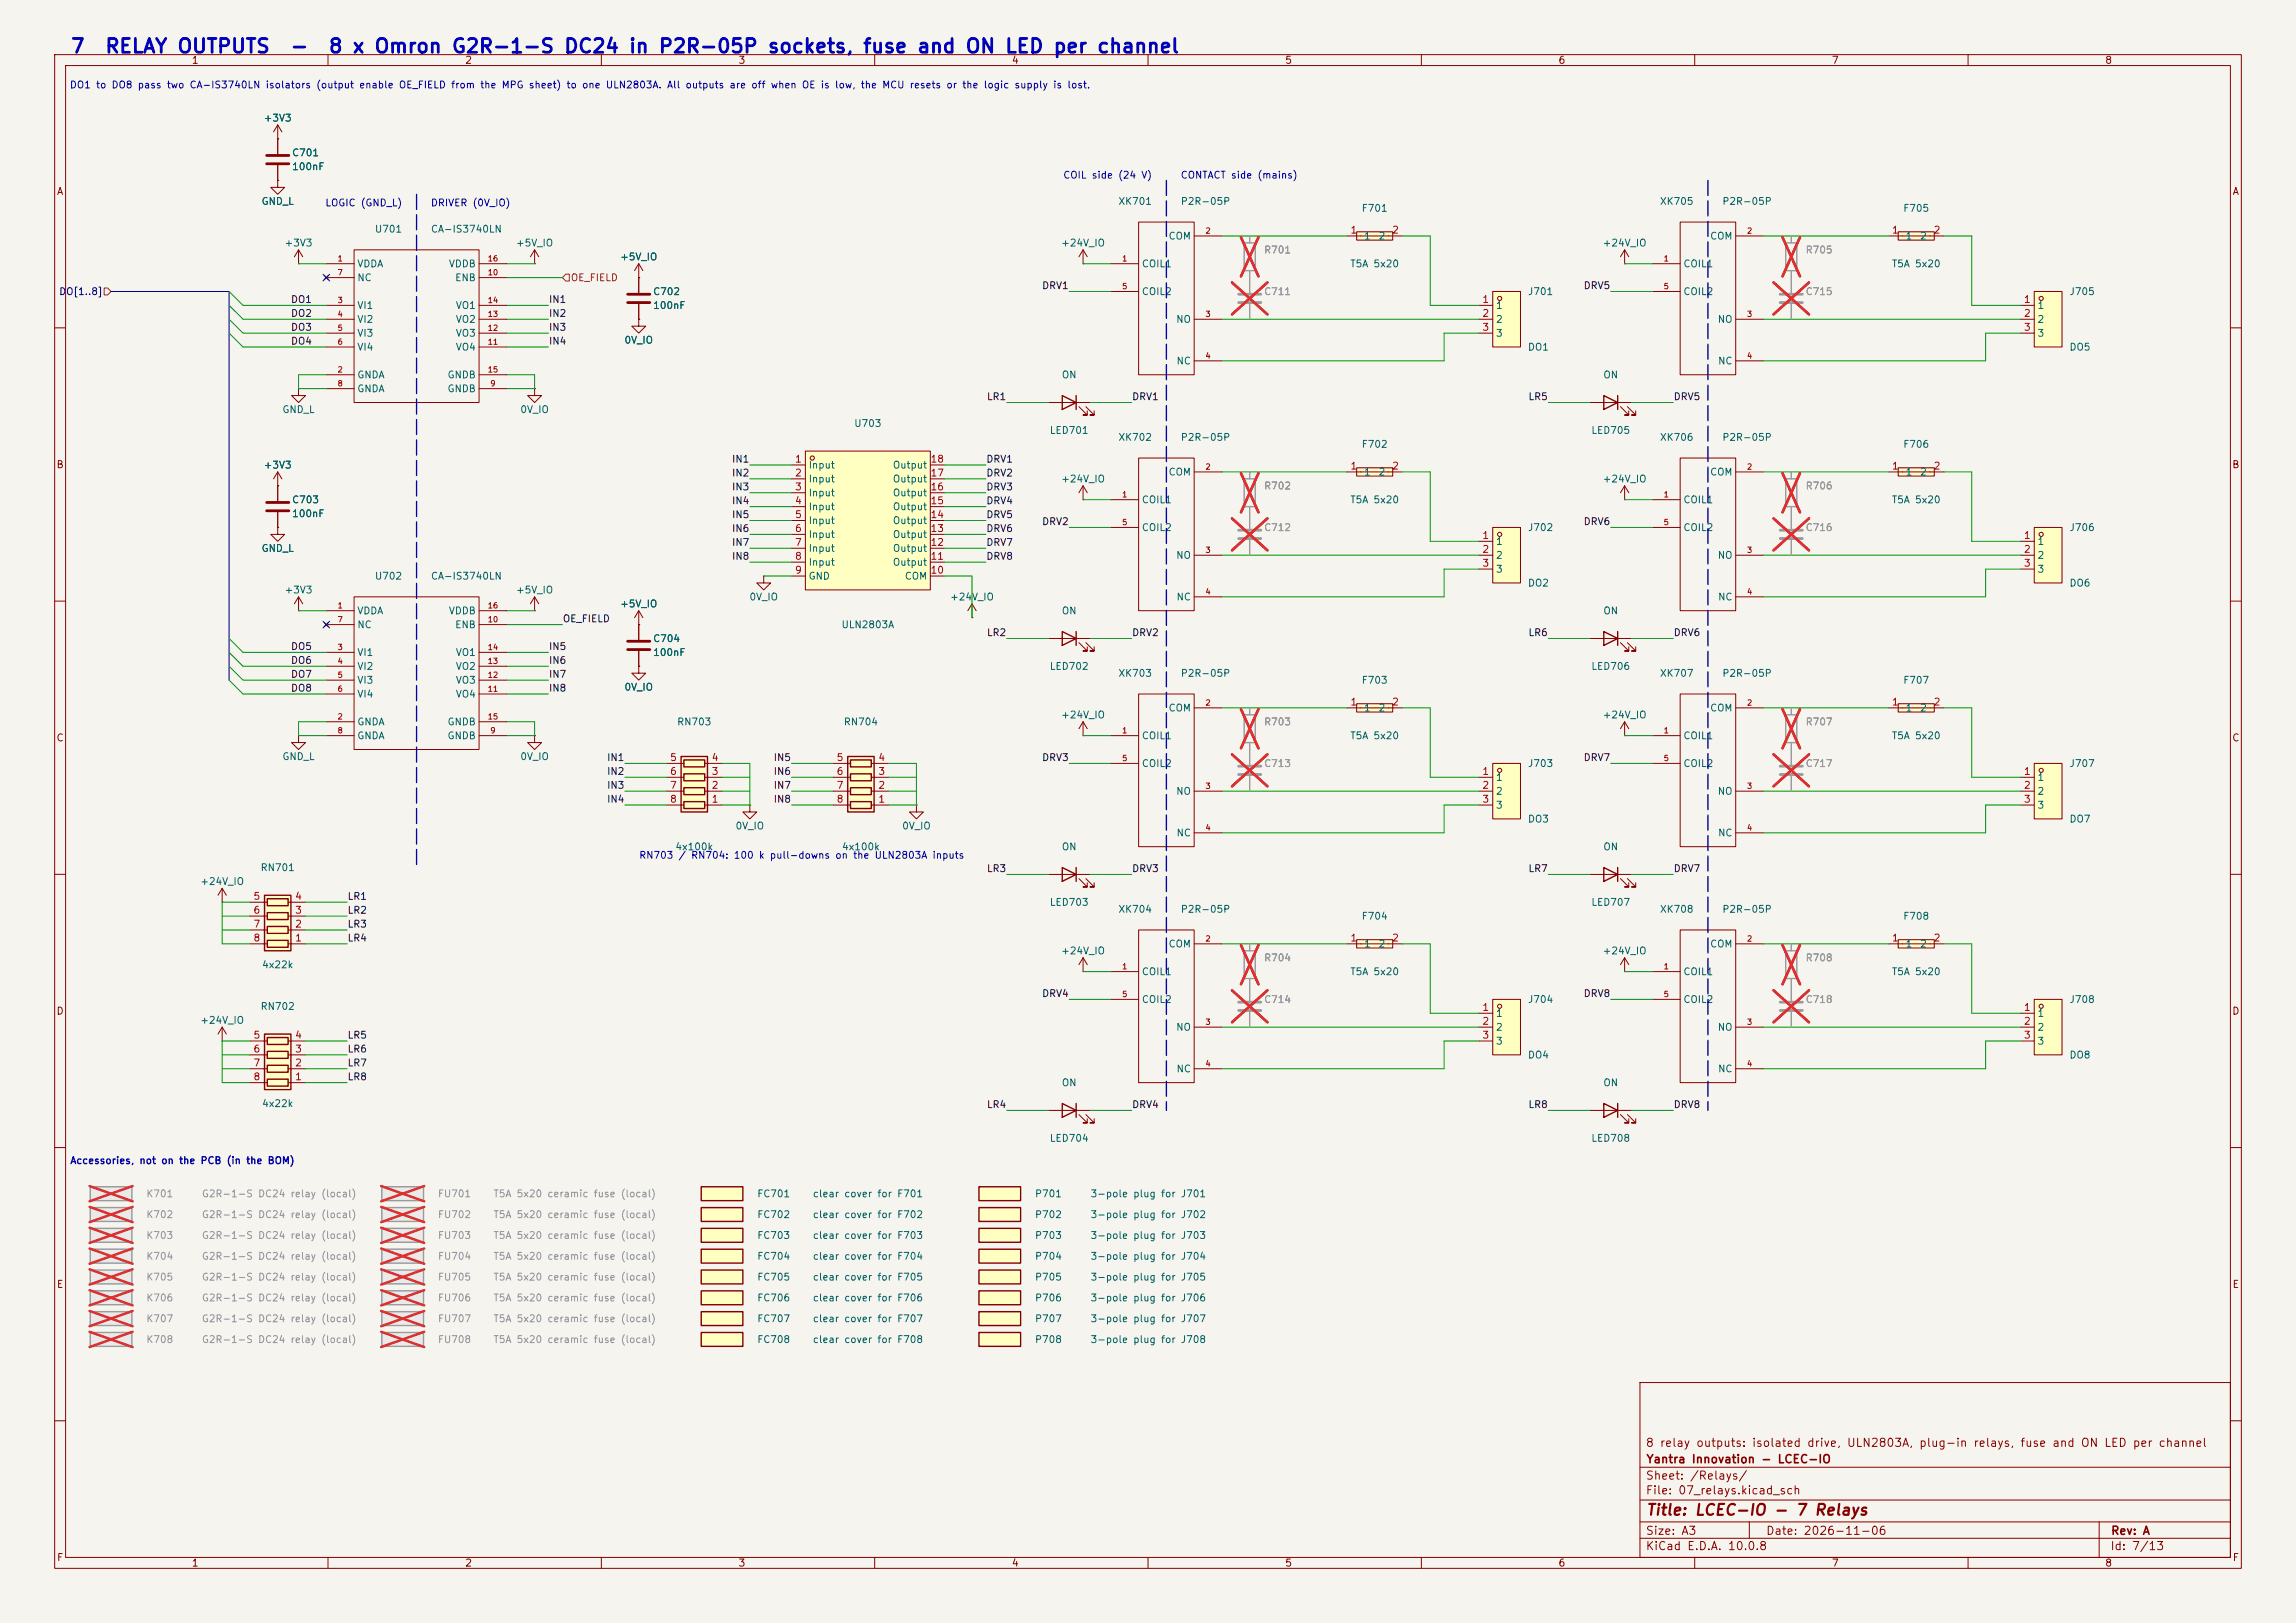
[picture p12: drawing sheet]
<svg xmlns="http://www.w3.org/2000/svg" width="420mm" height="297mm" viewBox="0 0 420 297" stroke-linecap="round" stroke-linejoin="round" font-family="sans-serif">
<defs><g id="words">
<g font-size="2.5" fill="#0000c2">
<text x="12.8" y="10.3">7</text>
<text x="19.1" y="10.3">RELAY OUTPUTS</text>
<text x="52.9" y="10.3">-</text>
<text x="60" y="10.3">8 x Omron G2R-1-S DC24 in P2R-05P sockets, fuse and ON LED per channel</text>
</g>
<text font-size="2" fill="#840000" x="301" y="277.8">Title: LCEC-IO - 7 Relays</text>
<g font-size="1.5" fill="#840000">
<text x="300.9" y="265.1">8 relay outputs: isolated drive, ULN2803A, plug-in relays, fuse and ON LED per channel</text>
<text x="301" y="268.1">Yantra Innovation - LCEC-IO</text>
<text x="300.9" y="273.8">File: 07_relays.kicad_sch</text>
<text x="300.9" y="271.1">Sheet: /Relays/</text>
<text x="300.9" y="281.2">Size: A3</text>
<text x="322.9" y="281.2">Date: 2026-11-06</text>
<text x="386" y="281.2">Rev: A</text>
<text x="300.9" y="284">KiCad E.D.A. 10.0.8</text>
<text x="385.9" y="284">Id: 7/13</text>
</g>
<g font-size="1.3" fill="#840000">
<text x="35" y="12">1</text>
<text x="85" y="12">2</text>
<text x="135" y="12">3</text>
<text x="185" y="12">4</text>
<text x="235" y="12">5</text>
<text x="285" y="12">6</text>
<text x="335" y="12">7</text>
<text x="385" y="12">8</text>
<text x="10.3" y="36">A</text>
<text x="408.3" y="36">A</text>
<text x="10.2" y="86">B</text>
<text x="408.2" y="86">B</text>
<text x="10.2" y="136">C</text>
<text x="408.2" y="136">C</text>
<text x="10.2" y="186">D</text>
<text x="408.2" y="186">D</text>
<text x="10.3" y="236">E</text>
<text x="408.3" y="236">E</text>
<text x="10.3" y="286">F</text>
<text x="35" y="287">1</text>
<text x="85" y="287">2</text>
<text x="135" y="287">3</text>
<text x="185" y="287">4</text>
<text x="235" y="287">5</text>
<text x="285" y="287">6</text>
<text x="335" y="287">7</text>
<text x="385" y="287">8</text>
<text x="408.3" y="286">F</text>
</g>
<g font-size="1.3" fill="#0000c2">
<text x="12.7" y="16.5">DO1 to DO8 pass two CA-IS3740LN isolators (output enable OE_FIELD from the MPG sheet) to one ULN2803A. All outputs are off when OE is low, the MCU resets or the logic supply is lost.</text>
<text x="194.4" y="33">COIL side (24 V)</text>
<text x="215.9" y="33">CONTACT side (mains)</text>
<text x="59.4" y="38.1">LOGIC (GND_L)</text>
<text x="78.7" y="38.1">DRIVER (0V_IO)</text>
<text x="116.8" y="157.5">RN703 / RN704: 100 k pull-downs on the ULN2803A inputs</text>
<text x="12.7" y="213.3">Accessories, not on the PCB (in the BOM)</text>
</g>
<g font-size="1.3" fill="#006464">
<text x="48.1" y="22.6">+3V3</text>
<text x="53.3" y="28.9">C701</text>
<text x="53.3" y="31.4">100nF</text>
<text x="47.7" y="37.8">GND_L</text>
<text x="204.5" y="37.8">XK701</text>
<text x="215.9" y="37.8">P2R-05P</text>
<text x="249" y="39.1">F701</text>
<text x="303.5" y="37.8">XK705</text>
<text x="314.9" y="37.8">P2R-05P</text>
<text x="348" y="39.1">F705</text>
<text x="51.9" y="45.4">+3V3</text>
<text x="68.5" y="42.9">U701</text>
<text x="78.7" y="42.9">CA-IS3740LN</text>
<text x="94.3" y="45.4">+5V_IO</text>
<text x="113.3" y="48">+5V_IO</text>
<text x="194" y="45.4">+24V_IO</text>
<text x="213.7" y="44.1">COM</text>
<text x="249.4" y="44.1">1</text>
<text x="252.1" y="44.1">2</text>
<text x="293.1" y="45.4">+24V_IO</text>
<text x="312.7" y="44.1">COM</text>
<text x="348.5" y="44.1">1</text>
<text x="351.1" y="44.1">2</text>
<text x="65.3" y="49.2">VDDA</text>
<text x="65.3" y="51.8">NC</text>
<text x="82" y="49.2">VDDB</text>
<text x="83.1" y="51.8">ENB</text>
<text x="208.8" y="49.2">COIL1</text>
<text x="246.9" y="49.2">T5A 5x20</text>
<text x="307.8" y="49.2">COIL1</text>
<text x="345.9" y="49.2">T5A 5x20</text>
<text x="65.3" y="56.8">VI1</text>
<text x="65.3" y="59.4">VI2</text>
<text x="83.3" y="59.4">VO2</text>
<text x="83.3" y="56.8">VO1</text>
<text x="119.4" y="54.3">C702</text>
<text x="119.4" y="56.8">100nF</text>
<text x="208.8" y="54.3">COIL2</text>
<text x="215" y="59.4">NO</text>
<text x="273.5" y="56.8">1</text>
<text x="273.5" y="59.4">2</text>
<text x="279.4" y="54.3">J701</text>
<text x="307.8" y="54.3">COIL2</text>
<text x="314.1" y="59.4">NO</text>
<text x="372.6" y="56.8">1</text>
<text x="372.6" y="59.4">2</text>
<text x="378.4" y="54.3">J705</text>
<text x="65.3" y="61.9">VI3</text>
<text x="65.3" y="64.5">VI4</text>
<text x="83.3" y="64.5">VO4</text>
<text x="83.3" y="61.9">VO3</text>
<text x="114.1" y="63.2">0V_IO</text>
<text x="273.5" y="61.9">3</text>
<text x="279.4" y="64.5">DO1</text>
<text x="372.6" y="61.9">3</text>
<text x="378.4" y="64.5">DO5</text>
<text x="65.3" y="69.5">GNDA</text>
<text x="81.8" y="69.5">GNDB</text>
<text x="194.1" y="69.5">ON</text>
<text x="215.1" y="67">NC</text>
<text x="293.2" y="69.5">ON</text>
<text x="314.2" y="67">NC</text>
<text x="51.5" y="75.9">GND_L</text>
<text x="65.3" y="72.1">GNDA</text>
<text x="81.8" y="72.1">GNDB</text>
<text x="95.1" y="75.9">0V_IO</text>
<text x="156.1" y="78.4">U703</text>
<text x="191.9" y="79.7">LED701</text>
<text x="204.5" y="81">XK702</text>
<text x="215.9" y="81">P2R-05P</text>
<text x="249" y="82.2">F702</text>
<text x="291" y="79.7">LED705</text>
<text x="303.5" y="81">XK706</text>
<text x="314.9" y="81">P2R-05P</text>
<text x="348" y="82.2">F706</text>
<text x="48.1" y="86.1">+3V3</text>
<text x="147.8" y="86.1">Input</text>
<text x="147.8" y="88.6">Input</text>
<text x="163.2" y="88.6">Output</text>
<text x="163.2" y="86.1">Output</text>
<text x="194" y="88.6">+24V_IO</text>
<text x="213.7" y="87.3">COM</text>
<text x="249.4" y="87.3">1</text>
<text x="252.1" y="87.3">2</text>
<text x="293.1" y="88.6">+24V_IO</text>
<text x="312.7" y="87.3">COM</text>
<text x="348.5" y="87.3">1</text>
<text x="351.1" y="87.3">2</text>
<text x="53.3" y="92.4">C703</text>
<text x="53.3" y="94.9">100nF</text>
<text x="147.8" y="91.1">Input</text>
<text x="147.8" y="93.7">Input</text>
<text x="163.2" y="93.7">Output</text>
<text x="163.2" y="91.1">Output</text>
<text x="208.8" y="92.4">COIL1</text>
<text x="246.9" y="92.4">T5A 5x20</text>
<text x="307.8" y="92.4">COIL1</text>
<text x="345.9" y="92.4">T5A 5x20</text>
<text x="47.7" y="101.3">GND_L</text>
<text x="147.8" y="96.2">Input</text>
<text x="147.8" y="98.8">Input</text>
<text x="147.8" y="101.3">Input</text>
<text x="163.2" y="101.3">Output</text>
<text x="163.2" y="98.8">Output</text>
<text x="163.2" y="96.2">Output</text>
<text x="208.8" y="97.5">COIL2</text>
<text x="273.5" y="100">1</text>
<text x="279.4" y="97.5">J702</text>
<text x="307.8" y="97.5">COIL2</text>
<text x="372.6" y="100">1</text>
<text x="378.4" y="97.5">J706</text>
<text x="68.5" y="106.4">U702</text>
<text x="78.7" y="106.4">CA-IS3740LN</text>
<text x="147.8" y="103.8">Input</text>
<text x="147.8" y="106.4">GND</text>
<text x="163.2" y="103.8">Output</text>
<text x="165.4" y="106.4">COM</text>
<text x="215" y="102.6">NO</text>
<text x="273.5" y="102.6">2</text>
<text x="273.5" y="105.1">3</text>
<text x="279.4" y="107.6">DO2</text>
<text x="314.1" y="102.6">NO</text>
<text x="372.6" y="102.6">2</text>
<text x="372.6" y="105.1">3</text>
<text x="378.4" y="107.6">DO6</text>
<text x="51.9" y="108.9">+3V3</text>
<text x="65.3" y="112.7">VDDA</text>
<text x="82" y="112.7">VDDB</text>
<text x="94.3" y="108.9">+5V_IO</text>
<text x="113.3" y="111.5">+5V_IO</text>
<text x="137" y="110.2">0V_IO</text>
<text x="173.7" y="110.2">+24V_IO</text>
<text x="194.1" y="112.7">ON</text>
<text x="215.1" y="110.2">NC</text>
<text x="293.2" y="112.7">ON</text>
<text x="314.2" y="110.2">NC</text>
<text x="65.3" y="115.3">NC</text>
<text x="83.1" y="115.3">ENB</text>
<text x="119.4" y="117.8">C704</text>
<text x="153.8" y="115.3">ULN2803A</text>
<text x="65.3" y="120.3">VI1</text>
<text x="65.3" y="122.9">VI2</text>
<text x="65.3" y="125.4">VI3</text>
<text x="83.3" y="125.4">VO3</text>
<text x="83.3" y="122.9">VO2</text>
<text x="83.3" y="120.3">VO1</text>
<text x="119.4" y="120.3">100nF</text>
<text x="191.9" y="122.9">LED702</text>
<text x="204.5" y="124.2">XK703</text>
<text x="215.9" y="124.2">P2R-05P</text>
<text x="249" y="125.4">F703</text>
<text x="291" y="122.9">LED706</text>
<text x="303.5" y="124.2">XK707</text>
<text x="314.9" y="124.2">P2R-05P</text>
<text x="348" y="125.4">F707</text>
<text x="65.3" y="128">VI4</text>
<text x="83.3" y="128">VO4</text>
<text x="114.1" y="126.7">0V_IO</text>
<text x="194" y="131.8">+24V_IO</text>
<text x="213.7" y="130.5">COM</text>
<text x="249.4" y="130.5">1</text>
<text x="252.1" y="130.5">2</text>
<text x="293.1" y="131.8">+24V_IO</text>
<text x="312.7" y="130.5">COM</text>
<text x="348.5" y="130.5">1</text>
<text x="351.1" y="130.5">2</text>
<text x="65.3" y="133">GNDA</text>
<text x="65.3" y="135.6">GNDA</text>
<text x="81.8" y="135.6">GNDB</text>
<text x="81.8" y="133">GNDB</text>
<text x="123.8" y="133">RN703</text>
<text x="154.2" y="133">RN704</text>
<text x="208.8" y="135.6">COIL1</text>
<text x="246.9" y="135.6">T5A 5x20</text>
<text x="307.8" y="135.6">COIL1</text>
<text x="345.9" y="135.6">T5A 5x20</text>
<text x="51.5" y="139.4">GND_L</text>
<text x="95.1" y="139.4">0V_IO</text>
<text x="208.8" y="140.7">COIL2</text>
<text x="273.5" y="143.2">1</text>
<text x="279.4" y="140.7">J703</text>
<text x="307.8" y="140.7">COIL2</text>
<text x="372.6" y="143.2">1</text>
<text x="378.4" y="140.7">J707</text>
<text x="215" y="145.7">NO</text>
<text x="273.5" y="145.7">2</text>
<text x="273.5" y="148.3">3</text>
<text x="314.1" y="145.7">NO</text>
<text x="372.6" y="145.7">2</text>
<text x="372.6" y="148.3">3</text>
<text x="123.4" y="155.9">4x100k</text>
<text x="134.4" y="152.1">0V_IO</text>
<text x="153.9" y="155.9">4x100k</text>
<text x="164.9" y="152.1">0V_IO</text>
<text x="194.1" y="155.9">ON</text>
<text x="215.1" y="153.4">NC</text>
<text x="279.4" y="150.8">DO3</text>
<text x="293.2" y="155.9">ON</text>
<text x="314.2" y="153.4">NC</text>
<text x="378.4" y="150.8">DO7</text>
<text x="47.6" y="159.7">RN701</text>
<text x="36.5" y="162.3">+24V_IO</text>
<text x="191.9" y="166.1">LED703</text>
<text x="204.5" y="167.3">XK704</text>
<text x="215.9" y="167.3">P2R-05P</text>
<text x="291" y="166.1">LED707</text>
<text x="303.5" y="167.3">XK708</text>
<text x="314.9" y="167.3">P2R-05P</text>
<text x="213.7" y="173.7">COM</text>
<text x="249" y="168.6">F704</text>
<text x="249.4" y="173.7">1</text>
<text x="252.1" y="173.7">2</text>
<text x="312.7" y="173.7">COM</text>
<text x="348" y="168.6">F708</text>
<text x="348.5" y="173.7">1</text>
<text x="351.1" y="173.7">2</text>
<text x="47.8" y="177.5">4x22k</text>
<text x="194" y="175">+24V_IO</text>
<text x="208.8" y="178.8">COIL1</text>
<text x="246.9" y="178.8">T5A 5x20</text>
<text x="293.1" y="175">+24V_IO</text>
<text x="307.8" y="178.8">COIL1</text>
<text x="345.9" y="178.8">T5A 5x20</text>
<text x="47.6" y="185.1">RN702</text>
<text x="208.8" y="183.8">COIL2</text>
<text x="279.4" y="183.8">J704</text>
<text x="307.8" y="183.8">COIL2</text>
<text x="378.4" y="183.8">J708</text>
<text x="36.5" y="187.7">+24V_IO</text>
<text x="215" y="188.9">NO</text>
<text x="273.5" y="186.4">1</text>
<text x="273.5" y="188.9">2</text>
<text x="273.5" y="191.5">3</text>
<text x="314.1" y="188.9">NO</text>
<text x="372.6" y="186.4">1</text>
<text x="372.6" y="188.9">2</text>
<text x="372.6" y="191.5">3</text>
<text x="215.1" y="196.5">NC</text>
<text x="279.4" y="194">DO4</text>
<text x="314.2" y="196.5">NC</text>
<text x="378.4" y="194">DO8</text>
<text x="47.8" y="202.9">4x22k</text>
<text x="194.1" y="199.1">ON</text>
<text x="293.2" y="199.1">ON</text>
<text x="191.9" y="209.2">LED704</text>
<text x="291" y="209.2">LED708</text>
<text x="138.4" y="219.4">FC701</text>
<text x="148.6" y="219.4">clear cover for F701</text>
<text x="189.2" y="219.4">P701</text>
<text x="199.4" y="219.4">3-pole plug for J701</text>
<text x="138.4" y="227">FC703</text>
<text x="138.4" y="223.2">FC702</text>
<text x="148.6" y="227">clear cover for F703</text>
<text x="148.6" y="223.2">clear cover for F702</text>
<text x="189.2" y="227">P703</text>
<text x="189.2" y="223.2">P702</text>
<text x="199.4" y="227">3-pole plug for J703</text>
<text x="199.4" y="223.2">3-pole plug for J702</text>
<text x="138.4" y="230.8">FC704</text>
<text x="148.6" y="230.8">clear cover for F704</text>
<text x="189.2" y="230.8">P704</text>
<text x="199.4" y="230.8">3-pole plug for J704</text>
<text x="138.4" y="238.5">FC706</text>
<text x="138.4" y="234.6">FC705</text>
<text x="148.6" y="238.5">clear cover for F706</text>
<text x="148.6" y="234.6">clear cover for F705</text>
<text x="189.2" y="238.5">P706</text>
<text x="189.2" y="234.6">P705</text>
<text x="199.4" y="238.5">3-pole plug for J706</text>
<text x="199.4" y="234.6">3-pole plug for J705</text>
<text x="138.4" y="242.3">FC707</text>
<text x="148.6" y="242.3">clear cover for F707</text>
<text x="189.2" y="242.3">P707</text>
<text x="199.4" y="242.3">3-pole plug for J707</text>
<text x="138.4" y="246.1">FC708</text>
<text x="148.6" y="246.1">clear cover for F708</text>
<text x="189.2" y="246.1">P708</text>
<text x="199.4" y="246.1">3-pole plug for J708</text>
</g>
<g font-size="1.3" fill="#939391">
<text x="231.1" y="46.7">R701</text>
<text x="330.2" y="46.7">R705</text>
<text x="231.1" y="54.3">C711</text>
<text x="330.2" y="54.3">C715</text>
<text x="231.1" y="89.9">R702</text>
<text x="330.2" y="89.9">R706</text>
<text x="231.1" y="97.5">C712</text>
<text x="330.2" y="97.5">C716</text>
<text x="231.1" y="133">R703</text>
<text x="330.2" y="133">R707</text>
<text x="231.1" y="140.7">C713</text>
<text x="330.2" y="140.7">C717</text>
<text x="231.1" y="176.2">R704</text>
<text x="330.2" y="176.2">R708</text>
<text x="231.1" y="183.8">C714</text>
<text x="330.2" y="183.8">C718</text>
<text x="26.7" y="219.4">K701</text>
<text x="36.8" y="219.4">G2R-1-S DC24 relay (local)</text>
<text x="80" y="219.4">FU701</text>
<text x="90.2" y="219.4">T5A 5x20 ceramic fuse (local)</text>
<text x="26.7" y="223.2">K702</text>
<text x="26.7" y="227">K703</text>
<text x="36.8" y="223.2">G2R-1-S DC24 relay (local)</text>
<text x="36.8" y="227">G2R-1-S DC24 relay (local)</text>
<text x="80" y="223.2">FU702</text>
<text x="80" y="227">FU703</text>
<text x="90.2" y="223.2">T5A 5x20 ceramic fuse (local)</text>
<text x="90.2" y="227">T5A 5x20 ceramic fuse (local)</text>
<text x="26.7" y="230.8">K704</text>
<text x="36.8" y="230.8">G2R-1-S DC24 relay (local)</text>
<text x="80" y="230.8">FU704</text>
<text x="90.2" y="230.8">T5A 5x20 ceramic fuse (local)</text>
<text x="26.7" y="238.5">K706</text>
<text x="26.7" y="234.6">K705</text>
<text x="36.8" y="238.5">G2R-1-S DC24 relay (local)</text>
<text x="36.8" y="234.6">G2R-1-S DC24 relay (local)</text>
<text x="80" y="234.6">FU705</text>
<text x="80" y="238.5">FU706</text>
<text x="90.2" y="234.6">T5A 5x20 ceramic fuse (local)</text>
<text x="90.2" y="238.5">T5A 5x20 ceramic fuse (local)</text>
<text x="26.7" y="242.3">K707</text>
<text x="36.8" y="242.3">G2R-1-S DC24 relay (local)</text>
<text x="80" y="242.3">FU707</text>
<text x="90.2" y="242.3">T5A 5x20 ceramic fuse (local)</text>
<text x="26.7" y="246.1">K708</text>
<text x="36.8" y="246.1">G2R-1-S DC24 relay (local)</text>
<text x="80" y="246.1">FU708</text>
<text x="90.2" y="246.1">T5A 5x20 ceramic fuse (local)</text>
</g>
<g font-size="1.3" fill="#a90000">
<text x="246.9" y="43">1</text>
<text x="254.5" y="43">2</text>
<text x="346" y="43">1</text>
<text x="353.6" y="43">2</text>
<text x="271" y="55.7">1</text>
<text x="271" y="58.3">2</text>
<text x="370.1" y="55.7">1</text>
<text x="370.1" y="58.3">2</text>
<text x="271" y="60.8">3</text>
<text x="370.1" y="60.8">3</text>
<text x="145.3" y="85">1</text>
<text x="145.3" y="87.5">2</text>
<text x="170.1" y="87.5">17</text>
<text x="170.1" y="85">18</text>
<text x="246.9" y="86.2">1</text>
<text x="254.5" y="86.2">2</text>
<text x="346" y="86.2">1</text>
<text x="353.6" y="86.2">2</text>
<text x="145.3" y="90">3</text>
<text x="145.3" y="92.6">4</text>
<text x="145.3" y="95.1">5</text>
<text x="170.1" y="95.1">14</text>
<text x="170.1" y="92.6">15</text>
<text x="170.1" y="90">16</text>
<text x="145.3" y="97.7">6</text>
<text x="145.3" y="100.2">7</text>
<text x="170.1" y="100.2">12</text>
<text x="170.1" y="97.7">13</text>
<text x="271" y="98.9">1</text>
<text x="271" y="101.5">2</text>
<text x="370.1" y="98.9">1</text>
<text x="370.1" y="101.5">2</text>
<text x="145.3" y="102.7">8</text>
<text x="145.3" y="105.3">9</text>
<text x="170.1" y="105.3">10</text>
<text x="170.1" y="102.7">11</text>
<text x="271" y="104">3</text>
<text x="370.1" y="104">3</text>
<text x="246.9" y="129.4">1</text>
<text x="254.5" y="129.4">2</text>
<text x="346" y="129.4">1</text>
<text x="353.6" y="129.4">2</text>
<text x="122.5" y="139.6">5</text>
<text x="122.5" y="142.1">6</text>
<text x="130.1" y="142.1">3</text>
<text x="130.1" y="139.6">4</text>
<text x="152.9" y="139.6">5</text>
<text x="152.9" y="142.1">6</text>
<text x="160.6" y="142.1">3</text>
<text x="160.6" y="139.6">4</text>
<text x="271" y="142.1">1</text>
<text x="370.1" y="142.1">1</text>
<text x="122.5" y="144.6">7</text>
<text x="122.5" y="147.2">8</text>
<text x="130.1" y="147.2">1</text>
<text x="130.1" y="144.6">2</text>
<text x="152.9" y="144.6">7</text>
<text x="152.9" y="147.2">8</text>
<text x="160.6" y="147.2">1</text>
<text x="160.6" y="144.6">2</text>
<text x="271" y="144.6">2</text>
<text x="271" y="147.2">3</text>
<text x="370.1" y="144.6">2</text>
<text x="370.1" y="147.2">3</text>
<text x="46.3" y="165">5</text>
<text x="46.3" y="167.5">6</text>
<text x="53.9" y="167.5">3</text>
<text x="53.9" y="165">4</text>
<text x="46.3" y="170">7</text>
<text x="46.3" y="172.6">8</text>
<text x="53.9" y="172.6">1</text>
<text x="53.9" y="170">2</text>
<text x="246.9" y="172.6">1</text>
<text x="254.5" y="172.6">2</text>
<text x="346" y="172.6">1</text>
<text x="353.6" y="172.6">2</text>
<text x="271" y="185.3">1</text>
<text x="370.1" y="185.3">1</text>
<text x="46.3" y="190.4">5</text>
<text x="53.9" y="190.4">4</text>
<text x="271" y="187.8">2</text>
<text x="271" y="190.4">3</text>
<text x="370.1" y="187.8">2</text>
<text x="370.1" y="190.4">3</text>
<text x="46.3" y="192.9">6</text>
<text x="46.3" y="195.4">7</text>
<text x="46.3" y="198">8</text>
<text x="53.9" y="198">1</text>
<text x="53.9" y="195.4">2</text>
<text x="53.9" y="192.9">3</text>
</g>
<text font-size="1.3" fill="#725600" x="104.3" y="51.8">OE_FIELD</text>
<g font-size="1.3" fill="#0f0f0f">
<text x="190.5" y="53.2">DRV1</text>
<text x="289.6" y="53.2">DRV5</text>
<text x="53.1" y="55.8">DO1</text>
<text x="53.1" y="58.3">DO2</text>
<text x="100.3" y="55.8">IN1</text>
<text x="100.3" y="58.3">IN2</text>
<text x="53.1" y="63.4">DO4</text>
<text x="53.1" y="60.8">DO3</text>
<text x="100.3" y="60.8">IN3</text>
<text x="100.3" y="63.4">IN4</text>
<text x="180.4" y="73.5">LR1</text>
<text x="207" y="73.5">DRV1</text>
<text x="279.5" y="73.5">LR5</text>
<text x="306" y="73.5">DRV5</text>
<text x="133.8" y="87.5">IN2</text>
<text x="133.8" y="85">IN1</text>
<text x="180.3" y="85">DRV1</text>
<text x="180.3" y="87.5">DRV2</text>
<text x="133.8" y="95.1">IN5</text>
<text x="133.8" y="90">IN3</text>
<text x="133.8" y="92.6">IN4</text>
<text x="180.3" y="92.6">DRV4</text>
<text x="180.3" y="95.1">DRV5</text>
<text x="180.3" y="90">DRV3</text>
<text x="133.8" y="100.2">IN7</text>
<text x="133.8" y="97.7">IN6</text>
<text x="180.3" y="97.7">DRV6</text>
<text x="180.3" y="100.2">DRV7</text>
<text x="190.5" y="96.4">DRV2</text>
<text x="289.6" y="96.4">DRV6</text>
<text x="133.8" y="102.7">IN8</text>
<text x="180.3" y="102.7">DRV8</text>
<text x="53.1" y="119.3">DO5</text>
<text x="100.3" y="119.3">IN5</text>
<text x="102.8" y="114.2">OE_FIELD</text>
<text x="180.4" y="116.7">LR2</text>
<text x="207" y="116.7">DRV2</text>
<text x="279.5" y="116.7">LR6</text>
<text x="306" y="116.7">DRV6</text>
<text x="53.1" y="121.8">DO6</text>
<text x="53.1" y="124.3">DO7</text>
<text x="100.3" y="124.3">IN7</text>
<text x="100.3" y="121.8">IN6</text>
<text x="53.1" y="126.9">DO8</text>
<text x="100.3" y="126.9">IN8</text>
<text x="110.9" y="142.1">IN2</text>
<text x="110.9" y="139.6">IN1</text>
<text x="141.4" y="142.1">IN6</text>
<text x="141.4" y="139.6">IN5</text>
<text x="190.5" y="139.6">DRV3</text>
<text x="289.6" y="139.6">DRV7</text>
<text x="110.9" y="147.2">IN4</text>
<text x="110.9" y="144.7">IN3</text>
<text x="141.4" y="147.2">IN8</text>
<text x="141.4" y="144.7">IN7</text>
<text x="180.4" y="159.9">LR3</text>
<text x="207" y="159.9">DRV3</text>
<text x="279.5" y="159.9">LR7</text>
<text x="306" y="159.9">DRV7</text>
<text x="63.5" y="167.5">LR2</text>
<text x="63.5" y="165">LR1</text>
<text x="63.5" y="172.6">LR4</text>
<text x="63.5" y="170.1">LR3</text>
<text x="190.5" y="182.8">DRV4</text>
<text x="289.6" y="182.8">DRV8</text>
<text x="63.5" y="190.4">LR5</text>
<text x="63.5" y="192.9">LR6</text>
<text x="63.5" y="198">LR8</text>
<text x="63.5" y="195.5">LR7</text>
<text x="180.4" y="203.1">LR4</text>
<text x="207" y="203.1">DRV4</text>
<text x="279.5" y="203.1">LR8</text>
<text x="306" y="203.1">DRV8</text>
</g>
<text font-size="1.3" fill="#000084" x="10.7" y="54.3">DO[1..8]</text>
<g font-size="1" fill="#a90000">
<text x="220.4" y="43">2</text>
<text x="319.5" y="43">2</text>
<text x="61.7" y="48.1">1</text>
<text x="61.7" y="50.6">7</text>
<text x="89.1" y="50.6">10</text>
<text x="89.1" y="48.1">16</text>
<text x="205.2" y="48.1">1</text>
<text x="205.2" y="53.2">5</text>
<text x="304.2" y="48.1">1</text>
<text x="304.2" y="53.2">5</text>
<text x="61.7" y="55.7">3</text>
<text x="61.7" y="58.2">4</text>
<text x="89.1" y="58.2">13</text>
<text x="89.1" y="55.7">14</text>
<text x="220.4" y="58.2">3</text>
<text x="319.5" y="58.2">3</text>
<text x="61.7" y="60.8">5</text>
<text x="61.7" y="63.3">6</text>
<text x="89.1" y="63.3">11</text>
<text x="89.1" y="60.8">12</text>
<text x="220.4" y="65.9">4</text>
<text x="319.5" y="65.9">4</text>
<text x="61.7" y="68.4">2</text>
<text x="61.7" y="70.9">8</text>
<text x="89.1" y="68.4">15</text>
<text x="89.6" y="70.9">9</text>
<text x="220.4" y="86.2">2</text>
<text x="319.5" y="86.2">2</text>
<text x="205.2" y="91.3">1</text>
<text x="304.2" y="91.3">1</text>
<text x="205.2" y="96.3">5</text>
<text x="220.4" y="101.4">3</text>
<text x="304.2" y="96.3">5</text>
<text x="319.5" y="101.4">3</text>
<text x="61.7" y="111.6">1</text>
<text x="89.1" y="111.6">16</text>
<text x="220.4" y="109">4</text>
<text x="319.5" y="109">4</text>
<text x="61.7" y="119.2">3</text>
<text x="61.7" y="114.1">7</text>
<text x="89.1" y="114.1">10</text>
<text x="89.1" y="119.2">14</text>
<text x="61.7" y="121.7">4</text>
<text x="61.7" y="124.3">5</text>
<text x="89.1" y="124.3">12</text>
<text x="89.1" y="121.7">13</text>
<text x="61.7" y="131.9">2</text>
<text x="61.7" y="126.8">6</text>
<text x="89.1" y="126.8">11</text>
<text x="89.1" y="131.9">15</text>
<text x="220.4" y="129.4">2</text>
<text x="319.5" y="129.4">2</text>
<text x="61.7" y="134.4">8</text>
<text x="89.6" y="134.4">9</text>
<text x="205.2" y="134.4">1</text>
<text x="304.2" y="134.4">1</text>
<text x="205.2" y="139.5">5</text>
<text x="304.2" y="139.5">5</text>
<text x="220.4" y="144.6">3</text>
<text x="319.5" y="144.6">3</text>
<text x="220.4" y="152.2">4</text>
<text x="319.5" y="152.2">4</text>
<text x="220.4" y="172.5">2</text>
<text x="319.5" y="172.5">2</text>
<text x="205.2" y="177.6">1</text>
<text x="304.2" y="177.6">1</text>
<text x="205.2" y="182.7">5</text>
<text x="304.2" y="182.7">5</text>
<text x="220.4" y="187.8">3</text>
<text x="319.5" y="187.8">3</text>
<text x="220.4" y="195.4">4</text>
<text x="319.5" y="195.4">4</text>
</g>
</g></defs>
<path d="M0 0h420v297h-420z" fill="#f5f4ef" stroke="#f5f4ef" stroke-width=".18"/>
<g fill="none" stroke="#840000" stroke-width=".18">
<path d="M10 10h400v277h-400zM12 12h396v273h-396zM60 10v2M110 10v2M160 10v2M210 10v2M260 10v2M310 10v2M360 10v2M50.8 25.4h.1M50.8 33v1.3h1.3l-1.3 1.3-1.3-1.3h1.3M50.8 33h.1"/>
<path d="M50.8 22.9v2.5M50.8 22.9l-.8 1.2M50.8 22.9l.8 1.2M54.6 48.3h.1M54.6 45.7l-.8 1.3M54.6 45.7l.8 1.3M54.6 45.7v2.6M10 60h2M408 60h2M50.8 88.9v2.8M50.8 93.7v2.8M198.1 91.4h.1"/>
<path d="M198.1 88.9v2.5M198.1 88.9l-.7 1.3M198.1 88.9l.8 1.3M10 110h2M408 110h2M198.1 134.6h.1M198.1 132.1l-.7 1.3M198.1 132.1l.8 1.3M198.1 132.1v2.5M10 160h2M408 160h2M10 210h2"/>
<path d="M408 210h2M300 253h108v32h-108zM10 260h2M300 278.5h108M300 274.5h108M300 268.5h108M320 278.5v3M384 278.5v6.5M408 260h2M60 285v2M110 285v2M160 285v2"/>
<path d="M210 285v2M260 285v2M300 281.5h108M310 285v2M360 285v2"/>
</g>
<path d="M48.8 91.9h4M48.8 93.5h4" fill="none" stroke="#840000" stroke-width=".51"/>
<path d="M147.3 82.6h22.9v25.4h-22.9z" fill="#ffffc2"/>
<g fill="none" stroke="#840000" stroke-width=".18">
<path d="M50.8 25.4v2.8M50.8 30.2v2.8M116.8 58.4v1.3h1.3l-1.3 1.3-1.2-1.3h1.2M116.8 58.4h.1M116.8 50.8h.1M116.8 48.3l-.7 1.2M116.8 48.3l.8 1.2M116.8 48.3v5.3M116.8 55.6v2.8M54.6 71.1v1.3h1.3l-1.3 1.3-1.3-1.3h1.3M54.6 71.1h.1M50.8 88.9h.1"/>
<path d="M50.8 96.5v1.3h1.3l-1.3 1.3-1.3-1.3h1.3M50.8 96.5h.1M50.8 86.4l-.8 1.2M50.8 86.4l.8 1.2M50.8 86.4v2.5M144.8 85.1h2.5M144.8 87.6h2.5M144.8 90.2h2.5M144.8 92.7h2.5M144.8 95.3h2.5M144.8 97.8h2.5M147.3 82.6h22.9v25.4h-22.9z"/>
<path d="M170.2 85.1h2.5M170.2 87.6h2.5M170.2 90.2h2.5M170.2 92.7h2.5M170.2 95.3h2.5M170.2 97.8h2.5M54.6 111.8h.1M54.6 109.2l-.8 1.3M54.6 109.2l.8 1.3M54.6 109.2v2.6M144.8 100.3h2.5M144.8 102.9h2.5"/>
<path d="M144.8 105.4h2.5M170.2 100.3h2.5M170.2 102.9h2.5M170.2 105.4h2.5M177.8 113h.1M177.8 110.5l-.8 1.3M177.8 110.5l.8 1.3M177.8 110.5v2.5M191.8 116.8h7.6M197.4 117.6l1.5 1.5h-.8h.8v-.7M198.6 117.6l1.6 1.5h-.8h.8v-.7M40.6 190.5h.1"/>
<path d="M40.6 188l-.7 1.2M40.6 188l.8 1.2M40.6 188v2.5"/>
<circle cx="148.6" cy="83.8" r=".38"/>
</g>
<path d="M48.8 28.4h4M48.8 30h4M114.8 53.8h4.1M114.8 55.4h4.1" fill="none" stroke="#840000" stroke-width=".51"/>
<path d="M194.3 115.6l2.5 1.2-2.5 1.3zM196.8 115.6v2.5" fill="none" stroke="#840000" stroke-width=".25"/>
<path d="M48.4 189.2h4.8v10.2h-4.8z" fill="#ffffc2"/>
<path d="M45.7 190.5h3.2M45.7 193h3.2M45.7 195.6h3.2M45.7 198.1h3.2M52.7 190.5h3.2M52.7 193h3.2M52.7 195.6h3.2M52.7 198.1h3.2" fill="none" stroke="#840000" stroke-width=".18"/>
<path d="M48.4 189.2h4.8v10.2h-4.8zM48.9 189.9h3.8v1.2h-3.8zM48.9 192.4h3.8v1.3h-3.8zM48.9 194.9h3.8v1.3h-3.8zM48.9 197.5h3.8v1.3h-3.8z" fill="none" stroke="#840000" stroke-width=".25"/>
<path d="M69.8 232.4h7.7v2.5h-7.7z" fill="#ebeae8"/>
<path d="M69.8 232.4h7.7v2.5h-7.7z" fill="none" stroke="#9c9b98" stroke-width=".25"/>
<path d="M69.7 232.3l7.9 2.8M77.6 232.3l-7.9 2.8" fill="none" stroke="#e12e31" stroke-width=".46"/>
<path d="M69.8 236.2h7.7v2.6h-7.7z" fill="#ebeae8"/>
<path d="M69.8 236.2h7.7v2.6h-7.7z" fill="none" stroke="#9c9b98" stroke-width=".25"/>
<path d="M69.7 236.1l7.9 2.8M77.6 236.1l-7.9 2.8" fill="none" stroke="#e12e31" stroke-width=".46"/>
<path d="M69.8 243.8h7.7v2.6h-7.7z" fill="#ebeae8"/>
<path d="M69.8 243.8h7.7v2.6h-7.7z" fill="none" stroke="#9c9b98" stroke-width=".25"/>
<path d="M69.7 243.7l7.9 2.8M77.6 243.7l-7.9 2.8" fill="none" stroke="#e12e31" stroke-width=".46"/>
<path d="M69.8 217.2h7.7v2.5h-7.7z" fill="#ebeae8"/>
<path d="M69.8 217.2h7.7v2.5h-7.7z" fill="none" stroke="#9c9b98" stroke-width=".25"/>
<path d="M69.7 217l7.9 2.8M77.6 217l-7.9 2.8" fill="none" stroke="#e12e31" stroke-width=".46"/>
<g fill="none" stroke="#840000" stroke-width=".18">
<path d="M297.2 134.6h.1M297.2 132.1l-.8 1.3M297.2 132.1l.7 1.3M297.2 132.1v2.5M302.3 134.6h5M302.3 139.7h5M307.3 127h10.2v27.9h-10.2zM317.5 129.5h5.1M317.5 144.8h5.1M317.5 152.4h5.1M290.8 160h7.6M296.4 160.8l1.5 1.5h-.7h.7v-.8"/>
<path d="M297.7 160.8l1.5 1.5h-.8h.8v-.8"/>
</g>
<path d="M293.4 158.8l2.5 1.2-2.5 1.3zM295.9 158.8v2.5" fill="none" stroke="#840000" stroke-width=".25"/>
<path d="M69.8 221h7.7v2.5h-7.7z" fill="#ebeae8"/>
<path d="M69.8 221h7.7v2.5h-7.7z" fill="none" stroke="#9c9b98" stroke-width=".25"/>
<path d="M69.7 220.9l7.9 2.7M77.6 220.9l-7.9 2.7" fill="none" stroke="#e12e31" stroke-width=".46"/>
<path d="M69.8 240h7.7v2.6h-7.7z" fill="#ebeae8"/>
<path d="M69.8 240h7.7v2.6h-7.7z" fill="none" stroke="#9c9b98" stroke-width=".25"/>
<path d="M69.7 239.9l7.9 2.8M77.6 239.9l-7.9 2.8" fill="none" stroke="#e12e31" stroke-width=".46"/>
<path d="M69.8 224.8h7.7v2.5h-7.7z" fill="#ebeae8"/>
<path d="M69.8 224.8h7.7v2.5h-7.7z" fill="none" stroke="#9c9b98" stroke-width=".25"/>
<path d="M69.7 224.7l7.9 2.8M77.6 224.7l-7.9 2.8" fill="none" stroke="#e12e31" stroke-width=".46"/>
<path d="M69.8 228.6h7.7v2.5h-7.7z" fill="#ebeae8"/>
<path d="M69.8 228.6h7.7v2.5h-7.7z" fill="none" stroke="#9c9b98" stroke-width=".25"/>
<path d="M69.7 228.5l7.9 2.8M77.6 228.5l-7.9 2.8" fill="none" stroke="#e12e31" stroke-width=".46"/>
<path d="M16.5 221h7.6v2.5h-7.6z" fill="#ebeae8"/>
<path d="M326.6 130.8h2.1v5.1h-2.1zM16.5 221h7.6v2.5h-7.6z" fill="none" stroke="#9c9b98" stroke-width=".25"/>
<path d="M326.1 129.8l3.2 7.1M329.3 129.8l-3.2 7.1M16.4 220.9l7.9 2.7M24.3 220.9l-7.9 2.7" fill="none" stroke="#e12e31" stroke-width=".46"/>
<path d="M327.7 129.5v1.3M327.7 135.9v1.3" fill="none" stroke="#9c9b98" stroke-width=".18"/>
<path d="M372.1 182.9h5.1v10.1h-5.1z" fill="#ffffc2"/>
<g fill="none" stroke="#840000" stroke-width=".18">
<path d="M369.6 185.4h2.5M369.6 188h2.5M369.6 190.5h2.5M372.1 182.9h5.1v10.1h-5.1z"/>
<circle cx="373.4" cy="184.2" r=".38"/>
</g>
<path d="M326.6 174h2.1v5.1h-2.1z" fill="none" stroke="#9c9b98" stroke-width=".25"/>
<path d="M327.7 172.7v1.3M327.7 179.1v1.2" fill="none" stroke="#9c9b98" stroke-width=".18"/>
<path d="M326.1 172.9l3.2 7.2M329.3 172.9l-3.2 7.2" fill="none" stroke="#e12e31" stroke-width=".46"/>
<path d="M347.2 172h6.6v1.5h-6.6z" fill="#ffffc2"/>
<path d="M345.4 172.7h10.2M347.2 172h6.6v1.5h-6.6z" fill="none" stroke="#840000" stroke-width=".18"/>
<path d="M325.6 97h4.1M325.6 98.6h4.1M325.6 183.4h4.1M325.6 184.9h4.1" fill="none" stroke="#9c9b98" stroke-width=".51"/>
<path d="M327.7 94v2.8M327.7 98.8v2.8M327.7 180.3v2.8M327.7 185.2v2.8" fill="none" stroke="#9c9b98" stroke-width=".18"/>
<path d="M324.4 94.9l6.5 5.8M330.9 94.9l-6.5 5.8M324.4 181.2l6.5 5.9M330.9 181.2l-6.5 5.9" fill="none" stroke="#e12e31" stroke-width=".46"/>
<path d="M372.1 96.5h5.1v10.2h-5.1z" fill="#ffffc2"/>
<g fill="none" stroke="#840000" stroke-width=".18">
<path d="M369.6 99.1h2.5M372.1 96.5h5.1v10.2h-5.1zM369.6 101.6h2.5M369.6 104.1h2.5"/>
<circle cx="373.4" cy="97.8" r=".38"/>
</g>
<path d="M347.2 42.4h6.6v1.5h-6.6z" fill="#ffffc2"/>
<path d="M345.4 43.2h10.2M347.2 42.4h6.6v1.5h-6.6z" fill="none" stroke="#840000" stroke-width=".18"/>
<path d="M372.1 53.3h5.1v10.2h-5.1z" fill="#ffffc2"/>
<g fill="none" stroke="#840000" stroke-width=".18">
<path d="M369.6 55.9h2.5M369.6 58.4h2.5M372.1 53.3h5.1v10.2h-5.1zM369.6 61h2.5"/>
<circle cx="373.4" cy="54.6" r=".38"/>
</g>
<path d="M372.1 139.7h5.1v10.2h-5.1z" fill="#ffffc2"/>
<g fill="none" stroke="#840000" stroke-width=".18">
<path d="M302.3 91.4h5M302.3 96.5h5M307.3 83.8h10.2v28h-10.2zM317.5 86.4h5.1M317.5 101.6h5.1M317.5 109.2h5.1M372.1 139.7h5.1v10.2h-5.1zM369.6 142.2h2.5M369.6 144.8h2.5M369.6 147.3h2.5"/>
<circle cx="373.4" cy="141" r=".38"/>
</g>
<path d="M347.2 85.6h6.6v1.5h-6.6z" fill="#ffffc2"/>
<path d="M345.4 86.4h10.2M347.2 85.6h6.6v1.5h-6.6z" fill="none" stroke="#840000" stroke-width=".18"/>
<path d="M326.6 44.5h2.1v5h-2.1zM326.6 87.6h2.1v5.1h-2.1z" fill="none" stroke="#9c9b98" stroke-width=".25"/>
<path d="M327.7 43.2v1.3M327.7 49.5v4.1M327.7 55.6v2.8M327.7 86.4v1.2M327.7 92.7v1.3" fill="none" stroke="#9c9b98" stroke-width=".18"/>
<path d="M324.4 51.7l6.5 5.8M326.1 43.4l3.2 7.2M329.3 43.4l-3.2 7.2M330.9 51.7l-6.5 5.8M326.1 86.6l3.2 7.2M329.3 86.6l-3.2 7.2" fill="none" stroke="#e12e31" stroke-width=".46"/>
<path d="M325.6 53.8h4.1M325.6 55.4h4.1" fill="none" stroke="#9c9b98" stroke-width=".51"/>
<path d="M273 182.9h5.1v10.1h-5.1z" fill="#ffffc2"/>
<g fill="none" stroke="#840000" stroke-width=".18">
<path d="M270.5 185.4h2.5M270.5 188h2.5M270.5 190.5h2.5M273 182.9h5.1v10.1h-5.1z"/>
<circle cx="274.3" cy="184.2" r=".38"/>
</g>
<path d="M347.2 128.8h6.6v1.5h-6.6z" fill="#ffffc2"/>
<path d="M302.3 48.3h5M302.3 53.3h5M307.3 40.6h10.2v28h-10.2zM317.5 43.2h5.1M317.5 58.4h5.1M317.5 66h5.1M345.4 129.5h10.2M347.2 128.8h6.6v1.5h-6.6zM198.1 177.8h.1M198.1 175.3l-.7 1.2M198.1 175.3l.8 1.2M198.1 175.3v2.5" fill="none" stroke="#840000" stroke-width=".18"/>
<path d="M325.6 140.2h4.1M325.6 141.7h4.1M226.6 183.4h4M226.6 184.9h4" fill="none" stroke="#9c9b98" stroke-width=".51"/>
<path d="M327.7 137.2v2.8M327.7 142v2.8M228.6 172.7v1.3M228.6 179.1v4M228.6 185.2v2.8" fill="none" stroke="#9c9b98" stroke-width=".18"/>
<path d="M324.4 138l6.5 5.9M330.9 138l-6.5 5.9M227 172.9l3.2 7.2M230.2 172.9l-3.2 7.2M225.4 181.2l6.4 5.9M231.8 181.2l-6.4 5.9" fill="none" stroke="#e12e31" stroke-width=".46"/>
<path d="M227.6 174h2v5.1h-2z" fill="none" stroke="#9c9b98" stroke-width=".25"/>
<path d="M248.2 172h6.6v1.5h-6.6z" fill="#ffffc2"/>
<g fill="none" stroke="#840000" stroke-width=".18">
<path d="M59.3 50.4l.8 .8M59.7 48.3h5.1M59.7 55.9h5.1M59.7 58.4h5.1M59.7 50.8h5.1M60.1 50.4l-.8 .8M64.8 45.7h22.8v28h-22.8zM87.6 48.3h5.1M87.6 55.9h5.1M87.6 58.4h5.1M87.6 50.8h5.1M97.8 48.3h.1"/>
<path d="M97.8 45.7l-.8 1.3M97.8 45.7l.8 1.3M97.8 45.7v2.6M59.7 68.6h5.1M59.7 61h5.1M59.7 63.5h5.1M59.7 71.1h5.1M87.6 68.6h5.1M87.6 61h5.1M87.6 63.5h5.1M87.6 71.1h5.1M97.8 71.1v1.3h1.3l-1.3 1.3-1.3-1.3h1.3"/>
<path d="M97.8 71.1h.1M191.8 73.7h7.6M197.4 74.4l1.5 1.5h-.8h.8v-.7M198.6 74.4l1.6 1.5h-.8h.8v-.7M203.2 91.4h5.1M203.2 96.5h5.1M208.3 83.8h10.1v28h-10.1zM218.4 86.4h5.1M59.3 113.9l.8 .8M59.7 111.8h5.1M59.7 119.4h5.1M59.7 114.3h5.1"/>
<path d="M60.1 113.9l-.8 .8M64.8 109.2h22.8v28h-22.8zM87.6 111.8h5.1M87.6 119.4h5.1M87.6 114.3h5.1M97.8 111.8h.1M97.8 109.2v2.6M97.8 109.2l-.8 1.3M97.8 109.2l.8 1.3M218.4 101.6h5.1M218.4 109.2h5.1M59.7 134.6h5.1"/>
<path d="M59.7 132.1h5.1M59.7 121.9h5.1M59.7 124.5h5.1M59.7 127h5.1M87.6 134.6h5.1M87.6 132.1h5.1M87.6 121.9h5.1M87.6 124.5h5.1M87.6 127h5.1M203.2 134.6h5.1M203.2 139.7h5.1M208.3 127h10.1v27.9h-10.1z"/>
<path d="M218.4 129.5h5.1M218.4 144.8h5.1M218.4 152.4h5.1M191.8 160h7.6M197.4 160.8l1.5 1.5h-.8h.8v-.8M198.6 160.8l1.6 1.5h-.8h.8v-.8M203.2 177.8h5.1M208.3 170.2h10.1v27.9h-10.1zM218.4 172.7h5.1M246.4 172.7h10.1M248.2 172h6.6v1.5h-6.6zM203.2 182.9h5.1"/>
<path d="M218.4 188h5.1M218.4 195.6h5.1M191.8 203.2h7.6M197.4 204l1.5 1.5h-.8h.8v-.8M198.6 204l1.6 1.5h-.8h.8v-.8M290.8 203.2h7.6M296.4 204l1.5 1.5h-.7h.7v-.8M297.7 204l1.5 1.5h-.8h.8v-.8"/>
</g>
<path d="M194.3 72.4l2.5 1.3-2.5 1.2zM196.8 72.4v2.5M194.3 158.8l2.5 1.2-2.5 1.3zM196.8 158.8v2.5M194.3 201.9l2.5 1.3-2.5 1.3zM196.8 201.9v2.6M293.4 201.9l2.5 1.3-2.5 1.3zM295.9 201.9v2.6" fill="none" stroke="#840000" stroke-width=".25"/>
<path d="M226.6 53.8h4M226.6 55.4h4M226.6 140.2h4M226.6 141.7h4" fill="none" stroke="#9c9b98" stroke-width=".51"/>
<path d="M228.6 50.8v2.8M228.6 55.6v2.8M228.6 86.4v1.2M228.6 92.7v1.3M228.6 137.2v2.8M228.6 142v2.8" fill="none" stroke="#9c9b98" stroke-width=".18"/>
<path d="M225.4 51.7l6.4 5.8M231.8 51.7l-6.4 5.8M227 86.6l3.2 7.2M230.2 86.6l-3.2 7.2M225.4 138l6.4 5.9M231.8 138l-6.4 5.9" fill="none" stroke="#e12e31" stroke-width=".46"/>
<path d="M227.6 87.6h2v5.1h-2z" fill="none" stroke="#9c9b98" stroke-width=".25"/>
<path d="M128.3 236.2h7.6v2.6h-7.6z" fill="#ffffc2"/>
<path d="M128.3 236.2h7.6v2.6h-7.6z" fill="none" stroke="#840000" stroke-width=".25"/>
<path d="M128.3 217.2h7.6v2.5h-7.6z" fill="#ffffc2"/>
<path d="M128.3 217.2h7.6v2.5h-7.6z" fill="none" stroke="#840000" stroke-width=".25"/>
<path d="M128.3 224.8h7.6v2.5h-7.6z" fill="#ffffc2"/>
<path d="M128.3 224.8h7.6v2.5h-7.6z" fill="none" stroke="#840000" stroke-width=".25"/>
<path d="M128.3 221h7.6v2.5h-7.6z" fill="#ffffc2"/>
<path d="M128.3 221h7.6v2.5h-7.6z" fill="none" stroke="#840000" stroke-width=".25"/>
<path d="M227.6 44.5h2v5h-2z" fill="none" stroke="#9c9b98" stroke-width=".25"/>
<path d="M228.6 43.2v1.3M228.6 49.5v1.3" fill="none" stroke="#9c9b98" stroke-width=".18"/>
<path d="M227 43.4l3.2 7.2M230.2 43.4l-3.2 7.2" fill="none" stroke="#e12e31" stroke-width=".46"/>
<path d="M248.2 42.4h6.6v1.5h-6.6z" fill="#ffffc2"/>
<path d="M246.4 43.2h10.1M248.2 42.4h6.6v1.5h-6.6z" fill="none" stroke="#840000" stroke-width=".18"/>
<path d="M128.3 243.8h7.6v2.6h-7.6z" fill="#ffffc2"/>
<path d="M128.3 243.8h7.6v2.6h-7.6z" fill="none" stroke="#840000" stroke-width=".25"/>
<path d="M128.3 240h7.6v2.6h-7.6z" fill="#ffffc2"/>
<path d="M128.3 240h7.6v2.6h-7.6z" fill="none" stroke="#840000" stroke-width=".25"/>
<path d="M226.6 97h4M226.6 98.6h4" fill="none" stroke="#9c9b98" stroke-width=".51"/>
<path d="M228.6 94v2.8M228.6 98.8v2.8" fill="none" stroke="#9c9b98" stroke-width=".18"/>
<path d="M225.4 94.9l6.4 5.8M231.8 94.9l-6.4 5.8" fill="none" stroke="#e12e31" stroke-width=".46"/>
<path d="M128.3 228.6h7.6v2.5h-7.6z" fill="#ffffc2"/>
<path d="M128.3 228.6h7.6v2.5h-7.6z" fill="none" stroke="#840000" stroke-width=".25"/>
<path d="M128.3 232.4h7.6v2.5h-7.6z" fill="#ffffc2"/>
<path d="M128.3 232.4h7.6v2.5h-7.6z" fill="none" stroke="#840000" stroke-width=".25"/>
<path d="M179.1 224.8h7.6v2.5h-7.6z" fill="#ffffc2"/>
<path d="M179.1 224.8h7.6v2.5h-7.6z" fill="none" stroke="#840000" stroke-width=".25"/>
<path d="M179.1 240h7.6v2.6h-7.6z" fill="#ffffc2"/>
<path d="M179.1 240h7.6v2.6h-7.6z" fill="none" stroke="#840000" stroke-width=".25"/>
<path d="M179.1 236.2h7.6v2.6h-7.6z" fill="#ffffc2"/>
<path d="M179.1 236.2h7.6v2.6h-7.6z" fill="none" stroke="#840000" stroke-width=".25"/>
<path d="M179.1 243.8h7.6v2.6h-7.6z" fill="#ffffc2"/>
<path d="M179.1 243.8h7.6v2.6h-7.6z" fill="none" stroke="#840000" stroke-width=".25"/>
<path d="M179.1 217.2h7.6v2.5h-7.6z" fill="#ffffc2"/>
<path d="M179.1 217.2h7.6v2.5h-7.6z" fill="none" stroke="#840000" stroke-width=".25"/>
<path d="M248.2 128.8h6.6v1.5h-6.6z" fill="#ffffc2"/>
<path d="M246.4 129.5h10.1M248.2 128.8h6.6v1.5h-6.6z" fill="none" stroke="#840000" stroke-width=".18"/>
<path d="M227.6 130.8h2v5.1h-2z" fill="none" stroke="#9c9b98" stroke-width=".25"/>
<path d="M228.6 129.5v1.3M228.6 135.9v1.3" fill="none" stroke="#9c9b98" stroke-width=".18"/>
<path d="M227 129.8l3.2 7.1M230.2 129.8l-3.2 7.1" fill="none" stroke="#e12e31" stroke-width=".46"/>
<path d="M179.1 228.6h7.6v2.5h-7.6z" fill="#ffffc2"/>
<path d="M179.1 228.6h7.6v2.5h-7.6z" fill="none" stroke="#840000" stroke-width=".25"/>
<path d="M179.1 221h7.6v2.5h-7.6z" fill="#ffffc2"/>
<path d="M179.1 221h7.6v2.5h-7.6z" fill="none" stroke="#840000" stroke-width=".25"/>
<path d="M198.1 48.3h.1M198.1 45.7l-.7 1.3M198.1 45.7l.8 1.3M198.1 45.7v2.6M203.2 48.3h5.1M203.2 53.3h5.1M208.3 40.6h10.1v28h-10.1zM218.4 43.2h5.1M218.4 58.4h5.1M218.4 66h5.1" fill="none" stroke="#840000" stroke-width=".18"/>
<path d="M179.1 232.4h7.6v2.5h-7.6z" fill="#ffffc2"/>
<path d="M179.1 232.4h7.6v2.5h-7.6z" fill="none" stroke="#840000" stroke-width=".25"/>
<path d="M297.2 91.4h.1M297.2 88.9l-.8 1.3M297.2 88.9l.7 1.3M297.2 88.9v2.5" fill="none" stroke="#840000" stroke-width=".18"/>
<path d="M16.5 240h7.6v2.6h-7.6z" fill="#ebeae8"/>
<path d="M16.5 240h7.6v2.6h-7.6z" fill="none" stroke="#9c9b98" stroke-width=".25"/>
<path d="M16.4 239.9l7.9 2.8M24.3 239.9l-7.9 2.8" fill="none" stroke="#e12e31" stroke-width=".46"/>
<path d="M16.5 217.2h7.6v2.5h-7.6z" fill="#ebeae8"/>
<path d="M16.5 217.2h7.6v2.5h-7.6z" fill="none" stroke="#9c9b98" stroke-width=".25"/>
<path d="M16.4 217l7.9 2.8M24.3 217l-7.9 2.8" fill="none" stroke="#e12e31" stroke-width=".46"/>
<path d="M16.5 243.8h7.6v2.6h-7.6z" fill="#ebeae8"/>
<path d="M16.5 243.8h7.6v2.6h-7.6z" fill="none" stroke="#9c9b98" stroke-width=".25"/>
<path d="M16.4 243.7l7.9 2.8M24.3 243.7l-7.9 2.8" fill="none" stroke="#e12e31" stroke-width=".46"/>
<path d="M16.5 236.2h7.6v2.6h-7.6z" fill="#ebeae8"/>
<path d="M16.5 236.2h7.6v2.6h-7.6z" fill="none" stroke="#9c9b98" stroke-width=".25"/>
<path d="M16.4 236.1l7.9 2.8M24.3 236.1l-7.9 2.8" fill="none" stroke="#e12e31" stroke-width=".46"/>
<path d="M273 139.7h5.1v10.2h-5.1z" fill="#ffffc2"/>
<g fill="none" stroke="#840000" stroke-width=".18">
<path d="M273 139.7h5.1v10.2h-5.1zM270.5 142.2h2.5M270.5 144.8h2.5M270.5 147.3h2.5"/>
<circle cx="274.3" cy="141" r=".38"/>
</g>
<path d="M16.5 224.8h7.6v2.5h-7.6z" fill="#ebeae8"/>
<path d="M16.5 224.8h7.6v2.5h-7.6z" fill="none" stroke="#9c9b98" stroke-width=".25"/>
<path d="M16.4 224.7l7.9 2.8M24.3 224.7l-7.9 2.8" fill="none" stroke="#e12e31" stroke-width=".46"/>
<path d="M16.5 232.4h7.6v2.5h-7.6z" fill="#ebeae8"/>
<path d="M16.5 232.4h7.6v2.5h-7.6z" fill="none" stroke="#9c9b98" stroke-width=".25"/>
<path d="M16.4 232.3l7.9 2.8M24.3 232.3l-7.9 2.8" fill="none" stroke="#e12e31" stroke-width=".46"/>
<path d="M16.5 228.6h7.6v2.5h-7.6z" fill="#ebeae8"/>
<path d="M16.5 228.6h7.6v2.5h-7.6z" fill="none" stroke="#9c9b98" stroke-width=".25"/>
<path d="M16.4 228.5l7.9 2.8M24.3 228.5l-7.9 2.8" fill="none" stroke="#e12e31" stroke-width=".46"/>
<path d="M155.1 138.4h4.8v10.2h-4.8z" fill="#ffffc2"/>
<g fill="none" stroke="#840000" stroke-width=".18">
<path d="M152.4 139.7h3.2M159.4 139.7h3.2M137.2 147.3v1.3h1.2l-1.2 1.3-1.3-1.3h1.3M137.2 147.3h.1M152.4 142.2h3.2M152.4 144.8h3.2M152.4 147.3h3.2M159.4 142.2h3.2M159.4 144.8h3.2M159.4 147.3h3.2M297.2 177.8h.1M297.2 175.3l-.8 1.2"/>
<path d="M297.2 175.3l.7 1.2M297.2 175.3v2.5M302.3 177.8h5M307.3 170.2h10.2v27.9h-10.2zM317.5 172.7h5.1M302.3 182.9h5M317.5 188h5.1M317.5 195.6h5.1"/>
</g>
<path d="M155.1 138.4h4.8v10.2h-4.8zM155.6 139.1h3.8v1.2h-3.8zM155.6 141.6h3.8v1.3h-3.8zM155.6 144.1h3.8v1.3h-3.8zM155.6 146.7h3.8v1.3h-3.8z" fill="none" stroke="#840000" stroke-width=".25"/>
<path d="M124.6 138.4h4.8v10.2h-4.8z" fill="#ffffc2"/>
<g fill="none" stroke="#840000" stroke-width=".18">
<path d="M121.9 139.7h3.2M128.9 139.7h3.2M121.9 142.2h3.2M121.9 144.8h3.2M121.9 147.3h3.2M128.9 142.2h3.2M128.9 144.8h3.2M128.9 147.3h3.2M167.6 147.3v1.3h1.3l-1.3 1.3-1.2-1.3h1.2M167.6 147.3h.1M40.6 165.1h.1M40.6 162.6l-.7 1.2"/>
<path d="M40.6 162.6l.8 1.2M40.6 162.6v2.5"/>
</g>
<path d="M124.6 138.4h4.8v10.2h-4.8zM125.1 139.1h3.8v1.2h-3.8zM125.1 141.6h3.8v1.3h-3.8zM125.1 144.1h3.8v1.3h-3.8zM125.1 146.7h3.8v1.3h-3.8z" fill="none" stroke="#840000" stroke-width=".25"/>
<path d="M273 96.5h5.1v10.2h-5.1z" fill="#ffffc2"/>
<g fill="none" stroke="#840000" stroke-width=".18">
<path d="M270.5 99.1h2.5M273 96.5h5.1v10.2h-5.1zM270.5 101.6h2.5M270.5 104.1h2.5M290.8 116.8h7.6M296.4 117.6l1.5 1.5h-.7h.7v-.7M297.7 117.6l1.5 1.5h-.8h.8v-.7"/>
<circle cx="274.3" cy="97.8" r=".38"/>
</g>
<path d="M293.4 115.6l2.5 1.2-2.5 1.3zM295.9 115.6v2.5" fill="none" stroke="#840000" stroke-width=".25"/>
<path d="M48.4 163.8h4.8v10.2h-4.8z" fill="#ffffc2"/>
<g fill="none" stroke="#840000" stroke-width=".18">
<path d="M297.2 48.3h.1M297.2 45.7l-.8 1.3M297.2 45.7l.7 1.3M297.2 45.7v2.6M290.8 73.7h7.6M296.4 74.4l1.5 1.5h-.7h.7v-.7M297.7 74.4l1.5 1.5h-.8h.8v-.7M116.8 114.3h.1M116.8 111.8l-.7 1.2M116.8 111.8l.8 1.2M116.8 111.8v2.5M139.7 105.4v1.3h1.3l-1.3 1.3-1.3-1.3h1.3"/>
<path d="M139.7 105.4h.1M54.6 134.6v1.3h1.3l-1.3 1.3-1.3-1.3h1.3M54.6 134.6h.1M45.7 165.1h3.2M45.7 167.6h3.2M45.7 170.2h3.2M45.7 172.7h3.2M52.7 165.1h3.2M52.7 167.6h3.2M52.7 170.2h3.2M52.7 172.7h3.2"/>
</g>
<path d="M293.4 72.4l2.5 1.3-2.5 1.2zM295.9 72.4v2.5M48.4 163.8h4.8v10.2h-4.8zM48.9 164.5h3.8v1.2h-3.8zM48.9 167h3.8v1.3h-3.8zM48.9 169.5h3.8v1.3h-3.8zM48.9 172.1h3.8v1.3h-3.8z" fill="none" stroke="#840000" stroke-width=".25"/>
<path d="M273 53.3h5.1v10.2h-5.1z" fill="#ffffc2"/>
<g fill="none" stroke="#840000" stroke-width=".18">
<path d="M270.5 55.9h2.5M270.5 58.4h2.5M273 53.3h5.1v10.2h-5.1zM270.5 61h2.5M116.8 114.3v2.8M116.8 119.1v2.8M97.8 134.6v1.3h1.3l-1.3 1.3-1.3-1.3h1.3M97.8 134.6h.1M116.8 121.9v1.3h1.3l-1.3 1.3-1.2-1.3h1.2M116.8 121.9h.1"/>
<circle cx="274.3" cy="54.6" r=".38"/>
</g>
<path d="M114.8 117.3h4.1M114.8 118.9h4.1" fill="none" stroke="#840000" stroke-width=".51"/>
<path d="M248.2 85.6h6.6v1.5h-6.6z" fill="#ffffc2"/>
<g fill="none" stroke="#840000" stroke-width=".18">
<path d="M50.8 25.4h.1M50.8 33h.1M50.8 25.4v2.8M50.8 30.2v2.8M116.8 58.4h.1M116.8 50.8h.1M116.8 50.8v2.8M116.8 55.6v2.8M50.8 88.9h.1M50.8 96.5h.1M50.8 88.9v2.8M50.8 93.7v2.8"/>
<path d="M246.4 86.4h10.1M248.2 85.6h6.6v1.5h-6.6zM116.8 114.3h.1M116.8 114.3v2.8M116.8 119.1v2.8M116.8 121.9h.1"/>
</g>
<path d="M19 52.7h.7l.6 .6-.6 .7h-.7zM103.5 50.2h.6v1.2h-.6l-.6-.6z" fill="none" stroke="#725600" stroke-width=".18"/>
<path d="M76.2 35.6v123.2M213.4 33v170.2M312.4 33v170.2" fill="none" stroke="#0000c2" stroke-width=".25" stroke-dasharray="2.7 1"/>
<path d="M20.3 53.3h21.6v71.2M59.1 50.2l1.2 1.2M60.3 50.2l-1.2 1.2M59.1 113.7l1.2 1.2M60.3 113.7l-1.2 1.2" fill="none" stroke="#000084" stroke-width=".18"/>
<g fill="none" stroke="#009600" stroke-width=".18">
<path d="M41.9 58.4l2.5 2.6h15.3M41.9 55.9l2.5 2.5h15.3M41.9 53.3l2.5 2.6h15.3M54.6 48.3h5.1M92.7 58.4h7.6M92.7 55.9h7.6M92.7 50.8h10.2M92.7 48.3h5.1M195.6 53.3h7.6M198.1 48.3h5.1M223.5 58.4h47M223.5 43.2h22.9"/>
<path d="M256.5 43.2h5.1v12.7h8.9M294.6 53.3h7.7M297.2 48.3h5.1M322.6 58.4h47M322.6 43.2h22.8M355.6 43.2h5.1v12.7h8.9M41.9 61l2.5 2.5h15.3M59.7 68.6h-5.1v2.5h5.1M92.7 61h7.6M92.7 63.5h7.6M92.7 68.6h5.1v2.5h-5.1M184.1 73.7h7.7"/>
<path d="M199.4 73.7h7.6M270.5 61h-6.3v5h-40.7M283.2 73.7h7.6M298.4 73.7h7.7M369.6 61h-6.4v5h-40.6M137.2 97.8h7.6M137.2 87.6h7.6M137.2 95.3h7.6M137.2 85.1h7.6M137.2 90.2h7.6M137.2 92.7h7.6M172.7 97.8h7.6"/>
<path d="M172.7 87.6h7.6M172.7 95.3h7.6M172.7 85.1h7.6M172.7 90.2h7.6M172.7 92.7h7.6M195.6 96.5h7.6M198.1 91.4h5.1M223.5 86.4h22.9M256.5 86.4h5.1v12.7h8.9M294.6 96.5h7.7M297.2 91.4h5.1M322.6 86.4h22.8"/>
<path d="M355.6 86.4h5.1v12.7h8.9M41.9 119.4l2.5 2.5h15.3M41.9 116.8l2.5 2.6h15.3M54.6 111.8h5.1M92.7 119.4h7.6M92.7 114.3h10.2M92.7 111.8h5.1M137.2 102.9h7.6M137.2 100.3h7.6M139.7 105.4h5.1M172.7 102.9h7.6M172.7 100.3h7.6"/>
<path d="M172.7 105.4h5.1v7.6M184.1 116.8h7.7M199.4 116.8h7.6M223.5 101.6h47M270.5 104.1h-6.3v5.1h-40.7M283.2 116.8h7.6M298.4 116.8h7.7M322.6 101.6h47M369.6 104.1h-6.4v5.1h-40.6M41.9 124.5l2.5 2.5h15.3M41.9 121.9l2.5 2.6h15.3M59.7 132.1h-5.1v2.5h5.1"/>
<path d="M92.7 127h7.6M92.7 121.9h7.6M92.7 132.1h5.1v2.5h-5.1M92.7 124.5h7.6M114.3 139.7h7.6M132.1 139.7h5.1v7.6h-5.1M144.8 139.7h7.6M162.6 139.7h5v7.6h-5M195.6 139.7h7.6M198.1 134.6h5.1M223.5 129.5h22.9M256.5 129.5h5.1v12.7h8.9"/>
<path d="M294.6 139.7h7.7M297.2 134.6h5.1M322.6 129.5h22.8M355.6 129.5h5.1v12.7h8.9M114.3 144.8h7.6M114.3 147.3h7.6M114.3 142.2h7.6M132.1 144.8h5.1M132.1 142.2h5.1M144.8 144.8h7.6M144.8 147.3h7.6M144.8 142.2h7.6"/>
<path d="M162.6 144.8h5M162.6 142.2h5M223.5 144.8h47M270.5 147.3h-6.3v5.1h-40.7M322.6 144.8h47M369.6 147.3h-6.4v5.1h-40.6M40.6 170.2h5.1M40.6 167.6h5.1M45.7 165.1h-5.1v7.6h5.1M55.9 170.2h7.6M55.9 167.6h7.6M55.9 165.1h7.6"/>
<path d="M55.9 172.7h7.6M184.1 160h7.7M198.1 177.8h5.1M199.4 160h7.6M223.5 172.7h22.9M256.5 172.7h5.1v12.7h8.9M283.2 160h7.6M297.2 177.8h5.1M298.4 160h7.7M322.6 172.7h22.8M355.6 172.7h5.1v12.7h8.9M40.6 195.6h5.1"/>
<path d="M40.6 193h5.1M45.7 190.5h-5.1v7.6h5.1M55.9 195.6h7.6M55.9 190.5h7.6M55.9 193h7.6M55.9 198.1h7.6M195.6 182.9h7.6M223.5 188h47M270.5 190.5h-6.3v5.1h-40.7M294.6 182.9h7.7M322.6 188h47M369.6 190.5h-6.4v5.1h-40.6"/>
<path d="M184.1 203.2h7.7M199.4 203.2h7.6M283.2 203.2h7.6M298.4 203.2h7.7"/>
</g>
<g fill="none" stroke="#9c9b98" stroke-width=".18">
<path d="M228.6 43.2v1.3M228.6 49.5v4.1M228.6 55.6v2.8M327.7 43.2v1.3M327.7 49.5v4.1M327.7 55.6v2.8M228.6 86.4v1.2M228.6 92.7v4.1M228.6 98.8v2.8M327.7 86.4v1.2M327.7 92.7v4.1M327.7 98.8v2.8"/>
<path d="M228.6 129.5v1.3M228.6 135.9v4.1M327.7 129.5v1.3M327.7 135.9v4.1M228.6 142v2.8M327.7 142v2.8M228.6 172.7v1.3M228.6 179.1v4M327.7 172.7v1.3M327.7 179.1v4M228.6 185.2v2.8M327.7 185.2v2.8"/>
</g>
<g fill="none" stroke="#e12e31" stroke-width=".46">
<path d="M225.4 51.7l6.4 5.8M227 43.4l3.2 7.2M230.2 43.4l-3.2 7.2M231.8 51.7l-6.4 5.8M324.4 51.7l6.5 5.8M326.1 43.4l3.2 7.2M329.3 43.4l-3.2 7.2M330.9 51.7l-6.5 5.8M225.4 94.9l6.4 5.8M227 86.6l3.2 7.2M230.2 86.6l-3.2 7.2M231.8 94.9l-6.4 5.8"/>
<path d="M324.4 94.9l6.5 5.8M326.1 86.6l3.2 7.2M329.3 86.6l-3.2 7.2M330.9 94.9l-6.5 5.8M225.4 138l6.4 5.9M227 129.8l3.2 7.1M230.2 129.8l-3.2 7.1M231.8 138l-6.4 5.9M324.4 138l6.5 5.9M326.1 129.8l3.2 7.1M329.3 129.8l-3.2 7.1M330.9 138l-6.5 5.9"/>
<path d="M227 172.9l3.2 7.2M230.2 172.9l-3.2 7.2M326.1 172.9l3.2 7.2M329.3 172.9l-3.2 7.2M225.4 181.2l6.4 5.9M231.8 181.2l-6.4 5.9M324.4 181.2l6.5 5.9M330.9 181.2l-6.5 5.9"/>
</g>
<use href="#words"/>
</svg>
